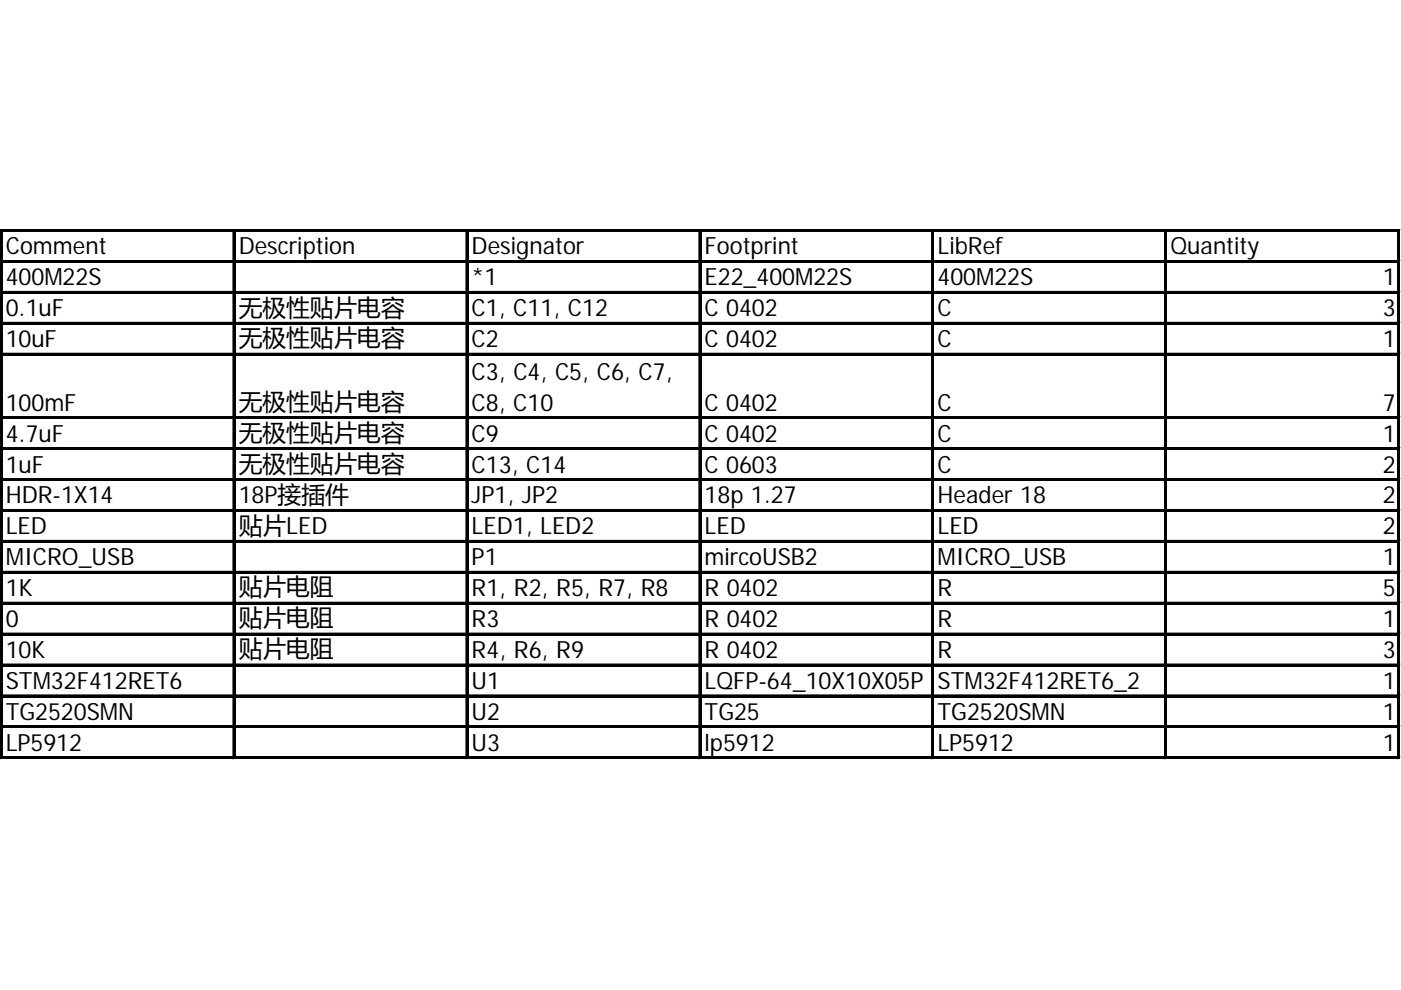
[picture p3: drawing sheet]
<svg xmlns="http://www.w3.org/2000/svg" width="297mm" height="210mm" viewBox="0 0 297 210" stroke-linecap="round" stroke-linejoin="round" font-family="sans-serif">
<defs><g id="words">
<g font-size="5">
<text x="1.2" y="54">Comment</text>
<text x="50.6" y="54">Description</text>
<text x="100" y="54">Designator</text>
<text x="149.4" y="54">Footprint</text>
<text x="198.8" y="54">LibRef</text>
<text x="248.2" y="54">Quantity</text>
<text x="1.2" y="60.5">400M22S</text>
<text x="100" y="60.5">*1</text>
<text x="149.4" y="60.5">E22_400M22S</text>
<text x="198.8" y="60.5">400M22S</text>
<text x="293.2" y="60.5">1</text>
<text x="1.2" y="67.1">0.1uF</text>
<text x="50.6" y="66.9">无极性贴片电容</text>
<text x="100" y="67.1">C1, C11, C12</text>
<text x="149.4" y="67.1">C 0402</text>
<text x="198.8" y="67.1">C</text>
<text x="293.2" y="67.1">3</text>
<text x="1.2" y="73.6">10uF</text>
<text x="50.6" y="73.5">无极性贴片电容</text>
<text x="100" y="73.6">C2</text>
<text x="149.4" y="73.6">C 0402</text>
<text x="198.8" y="73.6">C</text>
<text x="293.2" y="73.6">1</text>
<text x="100" y="80.5">C3, C4, C5, C6, C7,</text>
<text x="1.2" y="87.1">100mF</text>
<text x="50.6" y="86.9">无极性贴片电容</text>
<text x="100" y="87.1">C8, C10</text>
<text x="149.4" y="87.1">C 0402</text>
<text x="198.8" y="87.1">C</text>
<text x="293.2" y="87.1">7</text>
<text x="1.2" y="93.6">4.7uF</text>
<text x="50.6" y="93.5">无极性贴片电容</text>
<text x="100" y="93.6">C9</text>
<text x="149.4" y="93.6">C 0402</text>
<text x="198.8" y="93.6">C</text>
<text x="293.2" y="93.6">1</text>
<text x="1.2" y="100.2">1uF</text>
<text x="50.6" y="100">无极性贴片电容</text>
<text x="100" y="100.2">C13, C14</text>
<text x="149.4" y="100.2">C 0603</text>
<text x="198.8" y="100.2">C</text>
<text x="293.2" y="100.2">2</text>
<text x="1.2" y="106.7">HDR-1X14</text>
<text x="50.6" y="106.7">18P接插件</text>
<text x="100" y="106.7">JP1, JP2</text>
<text x="149.4" y="106.7">18p 1.27</text>
<text x="198.8" y="106.7">Header 18</text>
<text x="293.2" y="106.7">2</text>
<text x="1.2" y="113.3">LED</text>
<text x="50.6" y="113.1">贴片LED</text>
<text x="100" y="113.3">LED1, LED2</text>
<text x="149.4" y="113.3">LED</text>
<text x="198.8" y="113.3">LED</text>
<text x="293.2" y="113.3">2</text>
<text x="1.2" y="119.9">MICRO_USB</text>
<text x="100" y="119.9">P1</text>
<text x="149.4" y="119.9">mircoUSB2</text>
<text x="198.8" y="119.9">MICRO_USB</text>
<text x="293.2" y="119.9">1</text>
<text x="1.2" y="126.4">1K</text>
<text x="50.6" y="126.2">贴片电阻</text>
<text x="100" y="126.4">R1, R2, R5, R7, R8</text>
<text x="149.4" y="126.4">R 0402</text>
<text x="198.8" y="126.4">R</text>
<text x="293.2" y="126.4">5</text>
<text x="1.2" y="133">0</text>
<text x="50.6" y="132.8">贴片电阻</text>
<text x="100" y="133">R3</text>
<text x="149.4" y="133">R 0402</text>
<text x="198.8" y="133">R</text>
<text x="293.2" y="133">1</text>
<text x="1.2" y="139.5">10K</text>
<text x="50.6" y="139.4">贴片电阻</text>
<text x="100" y="139.5">R4, R6, R9</text>
<text x="149.4" y="139.5">R 0402</text>
<text x="198.8" y="139.5">R</text>
<text x="293.2" y="139.5">3</text>
<text x="1.2" y="146.1">STM32F412RET6</text>
<text x="100" y="146.1">U1</text>
<text x="149.4" y="146.1">LQFP-64_10X10X05P</text>
<text x="198.8" y="146.1">STM32F412RET6_2</text>
<text x="293.2" y="146.1">1</text>
<text x="1.2" y="152.6">TG2520SMN</text>
<text x="100" y="152.6">U2</text>
<text x="149.4" y="152.6">TG25</text>
<text x="198.8" y="152.6">TG2520SMN</text>
<text x="293.2" y="152.6">1</text>
<text x="1.2" y="159.2">LP5912</text>
<text x="100" y="159.2">U3</text>
<text x="149.4" y="159.2">lp5912</text>
<text x="198.8" y="159.2">LP5912</text>
<text x="293.2" y="159.2">1</text>
</g>
</g></defs>
<g fill="none" stroke="#000" stroke-width=".21">
<path d="M0 48.7v112.2M.5 48.7h296.3M.5 55.2h296.3M49.4 49.2v111.7M98.8 49.2v111.7M148.2 49.2v111.7M197.6 49.2v111.7M247 49.2v111.7M296.3 49.2v111.7M.5 61.8h296.3M.5 68.3h296.3M.5 74.9h296.3"/>
<path d="M.5 88.4h296.3M.5 94.9h296.3M.5 101.5h296.3M.5 108h296.3M.5 114.6h296.3M.5 121.1h296.3M.5 127.7h296.3M.5 134.2h296.3M.5 140.8h296.3M.5 147.3h296.3M.5 153.9h296.3M.5 160.4h296.3"/>
</g>
<g fill="#000">
<path d="M0 48.7h.5v112.2h-.5zM.5 48.7h296.3v.5h-296.3zM.5 55.2h296.3v.5h-296.3zM49.4 49.2h.5v111.7h-.5zM98.8 49.2h.5v111.7h-.5zM148.2 49.2h.5v111.7h-.5zM197.6 49.2h.4v111.7h-.4zM247 49.2h.4v111.7h-.4zM296.3 49.2h.5v111.7h-.5zM.5 61.8h296.3v.5h-296.3zM.5 68.3h296.3v.5h-296.3zM.5 74.9h296.3v.5h-296.3z"/>
<path d="M.5 88.4h296.3v.4h-296.3zM.5 94.9h296.3v.5h-296.3zM.5 101.5h296.3v.5h-296.3zM.5 108h296.3v.5h-296.3zM.5 114.6h296.3v.5h-296.3zM.5 121.1h296.3v.5h-296.3zM.5 127.7h296.3v.5h-296.3zM.5 134.2h296.3v.5h-296.3zM.5 140.8h296.3v.5h-296.3zM.5 147.3h296.3v.5h-296.3zM.5 153.9h296.3v.5h-296.3zM.5 160.4h296.3v.5h-296.3z"/>
</g>
<use href="#words"/>
</svg>
